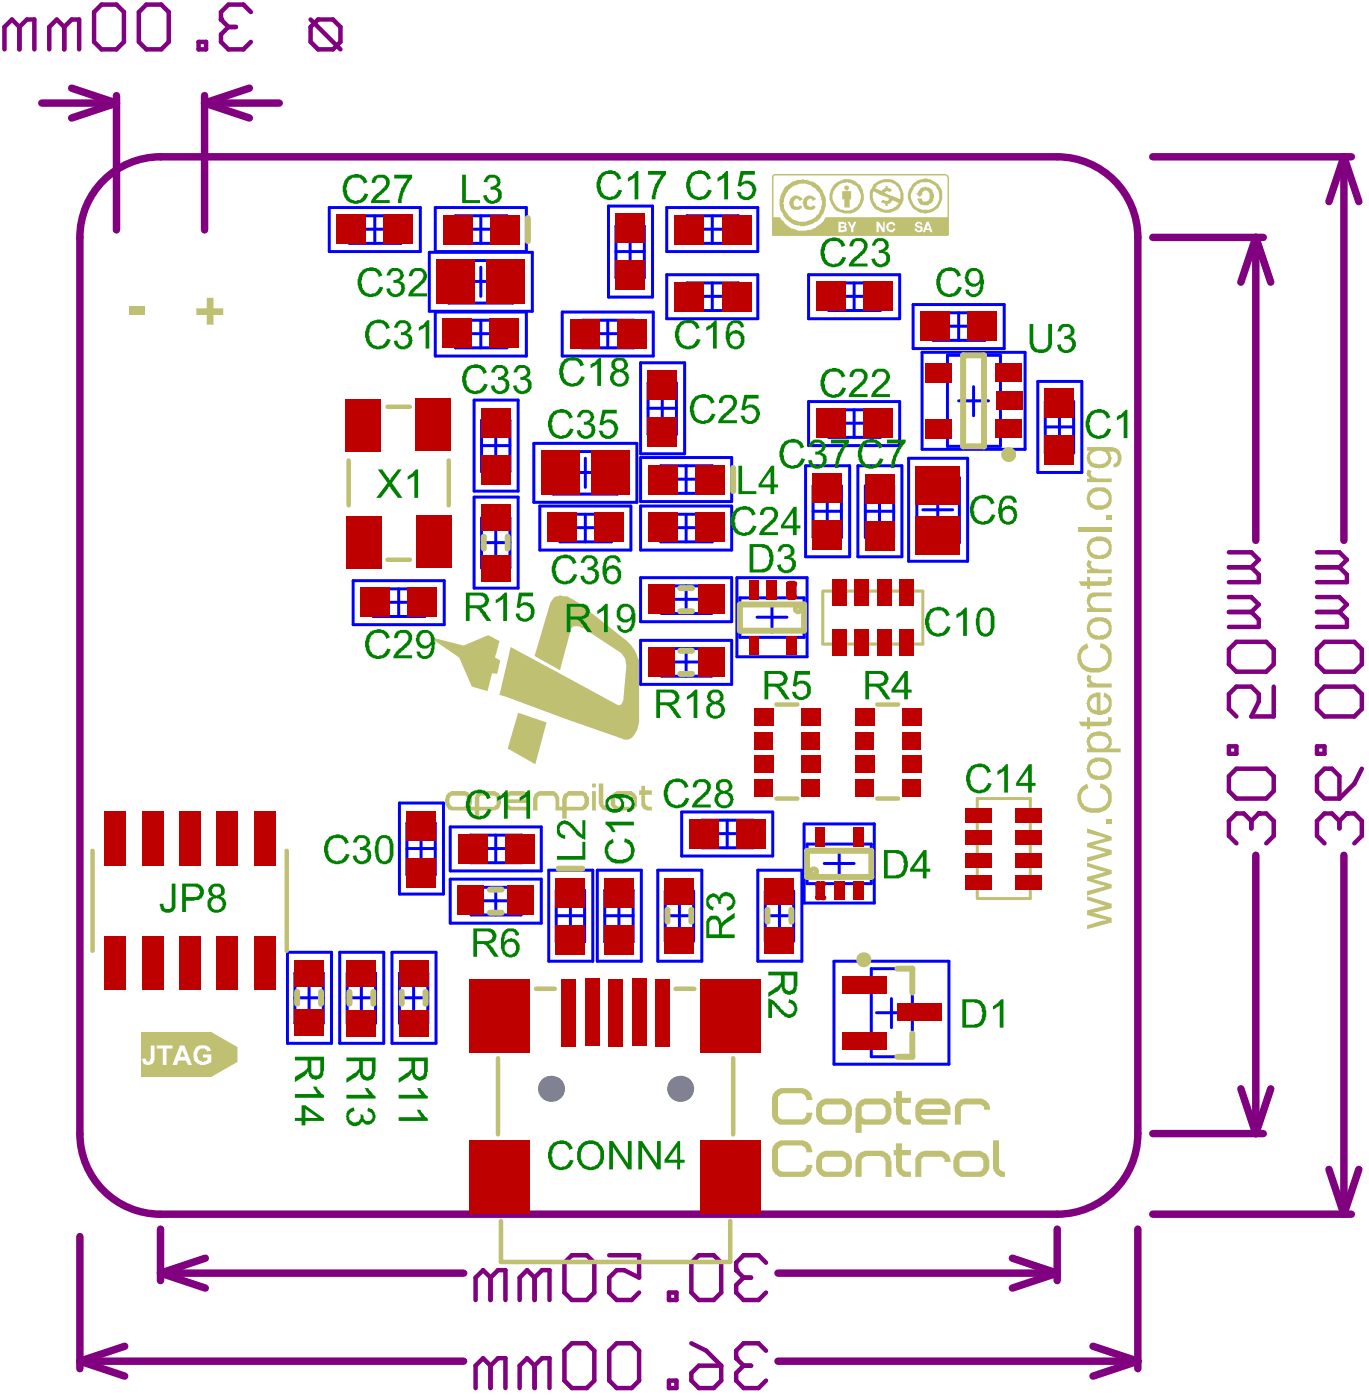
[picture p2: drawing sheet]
<svg xmlns="http://www.w3.org/2000/svg" width="77mm" height="79mm" viewBox="0 0 77 79" stroke-linecap="round" stroke-linejoin="round" font-family="sans-serif">
<g fill="none" stroke="#00f" stroke-width=".17">
<path d="M18.6 11.7h5.1v2.5h-5.1zM19.7 12.2h2.9v1.5h-2.9zM20.4 12.9h1.6M21.2 12.2v1.5M24.2 14.2h5.8v3.4h-5.8zM24.6 11.7h5.1v2.5h-5.1zM24.6 17.6h5.1v2.5h-5.1zM25.3 14.7h3.6v2.4h-3.6zM25.7 12.2h2.9v1.5h-2.9zM25.7 18.1h2.9v1.5h-2.9zM26.3 15.9h1.7M26.3 12.9h1.6"/>
<path d="M26.3 18.8h1.6M27.1 12.2v1.5M27.1 15.1v1.6M27.1 18.1v1.5M31.7 17.6h5.2v2.5h-5.2zM32.9 18.1h2.9v1.5h-2.9zM33.5 18.8h1.6M34.3 18.1v1.5M34.3 11.6h2.5v5.2h-2.5zM34.8 14.2h1.6M34.8 12.8h1.6v2.9h-1.6zM35.6 13.4v1.6"/>
<path d="M37.6 11.7h5.2v2.5h-5.2zM37.6 15.5h5.2v2.5h-5.2zM38.8 12.2h2.9v1.5h-2.9zM38.8 16h2.9v1.5h-2.9zM39.4 16.7h1.6M39.4 12.9h1.6M40.2 12.2v1.5M40.2 16v1.5M45.6 15.5h5.2v2.5h-5.2zM46.8 16h2.9v1.5h-2.9zM47.4 16.7h1.6M48.2 16v1.5"/>
<path d="M51.5 17.2h5.2v2.5h-5.2zM52 19.9h5.9v5.5h-5.9zM52.7 17.7h2.9v1.5h-2.9zM53.3 18.4h1.6M54.1 17.7v1.5M19.9 32.8h5.2v2.5h-5.2zM21.1 33.2h2.9v1.6h-2.9zM21.7 34h1.6M22.5 33.2v1.6M26.8 22.6h2.4v5.1h-2.4zM26.8 28.1h2.4v5.1h-2.4zM27.2 25.2h1.6"/>
<path d="M27.2 30.6h1.6M27.2 23.7h1.6v2.9h-1.6zM27.2 29.2h1.6v2.9h-1.6zM28 24.4v1.6M28 29.9v1.5M30.1 25h5.8v3.4h-5.8zM30.5 28.6h5.1v2.4h-5.1zM31.2 25.5h3.6v2.4h-3.6zM31.6 29h2.9v1.6h-2.9zM32.2 26.7h1.7M32.2 29.8h1.6M33 25.9v1.6"/>
<path d="M33 29v1.6M36.2 25.8h5.1v2.5h-5.1zM36.2 28.6h5.1v2.4h-5.1zM36.2 32.6h5.1v2.5h-5.1zM36.2 36.1h5.1v2.5h-5.1zM36.2 20.5h2.4v5.1h-2.4zM36.6 23h1.6M36.6 21.6h1.6v2.9h-1.6zM37.3 26.3h2.9v1.5h-2.9zM37.3 29h2.9v1.6h-2.9zM37.3 33.1h2.9v1.5h-2.9zM37.3 36.6h2.9v1.6h-2.9z"/>
<path d="M37.4 22.3v1.5M37.9 29.8h1.6M37.9 37.4h1.6M37.9 33.8h1.6M37.9 27h1.6M38.7 26.3v1.5M38.7 29v1.6M38.7 33.1v1.5M38.7 36.6v1.6M41.6 32.6h3.9v4.5h-3.9zM41.8 33.7h3.6v2.3h-3.6zM42.7 34.8h1.7"/>
<path d="M43.6 34v1.7M45.5 26.3h2.4v5.1h-2.4zM45.6 22.7h5.2v2.5h-5.2zM45.9 28.9h1.6M45.9 27.4h1.6v2.9h-1.6zM46.7 28.1v1.6M46.8 23.1h2.9v1.6h-2.9zM47.4 23.9h1.6M48.2 23.1v1.6M48.4 26.3h2.5v5.1h-2.5zM48.8 28.9h1.6M48.8 27.4h1.6v2.9h-1.6z"/>
<path d="M49.6 28.1v1.6M51.3 25.9h3.3v5.8h-3.3zM51.7 27h2.4v3.6h-2.4zM52.1 28.8h1.7M52.9 28v1.6M53.5 20.1h3v5.1h-3zM54.1 22.6h1.7M54.9 21.8v1.7M58.6 21.5h2.5v5.2h-2.5zM59 24.1h1.6M59 22.7h1.6v2.9h-1.6zM59.8 23.3v1.6"/>
<path d="M16.2 53.8h2.5v5.1h-2.5zM16.6 56.3h1.6M16.6 54.9h1.6v2.9h-1.6zM17.4 55.6v1.5M19.2 53.8h2.5v5.1h-2.5zM19.6 56.3h1.6M19.6 54.9h1.6v2.9h-1.6zM20.4 55.6v1.5M22.1 53.8h2.5v5.1h-2.5zM22.5 56.3h1.6M22.5 45.3h2.5v5.2h-2.5zM22.5 54.9h1.6v2.9h-1.6z"/>
<path d="M23 47.9h1.6M23 46.5h1.6v2.9h-1.6zM23.3 55.6v1.5M23.8 47.1v1.6M25.4 46.7h5.1v2.5h-5.1zM25.4 49.6h5.1v2.5h-5.1zM26.5 47.1h3v1.6h-3zM26.6 50.1h2.8v1.5h-2.8zM27.2 47.9h1.6M27.2 50.8h1.6M28 47.1v1.6M28 50.1v1.5"/>
<path d="M31 49.1h2.5v5.2h-2.5zM31.4 51.7h1.6M31.4 50.3h1.6v2.9h-1.6zM32.2 50.9v1.6M33.7 49.1h2.5v5.2h-2.5zM34.1 51.7h1.6M34.1 50.3h1.6v2.9h-1.6zM34.9 50.9v1.6M37.1 49.1h2.5v5.2h-2.5zM37.5 51.7h1.6M37.5 50.3h1.6v2.8h-1.6zM38.3 50.9v1.6"/>
<path d="M38.5 45.8h5.1v2.5h-5.1zM39.6 46.3h2.9v1.6h-2.9zM40.2 47.1h1.6M41 46.3v1.6M42.8 49.1h2.5v5.2h-2.5zM43.2 51.7h1.6M43.2 50.3h1.6v2.8h-1.6zM44 50.9v1.6M45.4 46.5h3.9v4.5h-3.9zM45.5 47.6h3.7v2.3h-3.7zM46.5 48.7h1.7M47.1 54.3h6.5v5.8h-6.5z"/>
<path d="M47.4 47.9v1.7M49.2 54.7h2.3v4.9h-2.3zM49.5 57.2h1.7M50.3 56.4v1.6"/>
</g>
<g fill="none" stroke="#800080" stroke-width=".42">
<path d="M2.4 5.8h4.2M4 5l2.6 .8M5.6 10.5a4.5 4.5 0 0 1 3.5-1.6h50.6a4.5 4.5 0 0 1 4.5 4.5v50.6a4.5 4.5 0 0 1-4.5 4.5h-50.6a4.5 4.5 0 0 1-4.6-4.5v-50.6a4.5 4.5 0 0 1 1.1-2.9zM6.6 5.4v7.6M6.6 5.8l-2.6 .9M11.5 5.8l2.6 .9M11.5 5.8h4.3M11.5 5.4v7.6M14.1 5l-2.6 .8M65.1 13.4h6.2M65.1 8.9h11.2M70.9 13.4v17.1"/>
<path d="M70.9 13.4l-.9 2.5M70.9 13.4l.8 2.5M75.8 8.9l-.8 2.5M75.8 8.9l.9 2.5M75.8 8.9v21.6M70.9 48.3v15.7M75.8 48.3v20.2M4.5 69.8v7.5M4.5 76.8l2.5 .9M4.5 76.8h21.7M7 76l-2.5 .8M9.1 69.4v2.9"/>
<path d="M9.1 71.9l2.5 .8M9.1 71.9h17.1M11.6 71l-2.5 .9M43.9 76.8h20.3M43.9 71.9h15.8M57.1 71l2.6 .9M59.7 69.4v2.9M59.7 71.9l-2.6 .8M61.7 76l2.5 .8M64.2 69.4v7.9M64.2 76.8l-2.5 .9M65.1 68.5h11.2"/>
<path d="M65.1 64h6.2M70 61.5l.9 2.5M71.7 61.5l-.8 2.5M75 66l.8 2.5M76.7 66l-.9 2.5"/>
</g>
<g fill="none" stroke="#800080" stroke-width=".25">
<path d="M1.1 1.5l.4-.4h.4v1.7M1.1 1.5v1.3M1.1 1.5l-.4-.4-.4 .4v1.3M3.6 1.5l.4-.4h.5v1.7M3.6 1.5v1.3M3.6 1.5l-.4-.4-.4 .4v1.3M5.3 .7l.4-.4h.9l.4 .4v1.7l-.4 .4h-.9l-.4-.4zM7.8 .7l.5-.4h.8l.4 .4v1.7l-.4 .4h-.8l-.5-.4zM11.2 2.4h.4v.4h-.4zM12.5 1.1h.1M12.5 1.1l.4 .4M12.9 1.5l-.4 .4v.5l.4 .4h.8l.5-.4"/>
<path d="M12.9 1.5h.4M14.2 .7l-.5-.4h-.8l-.4 .4v.4M17.5 1.5l.4-.4h.9l.4 .4v.9l-.4 .4h-.9l-.4-.4zM17.5 1.1l1.7 1.7M69.4 36.7l.4-.5h1.7l.4 .5v.8l-.4 .4h-1.7l-.4-.4zM69.4 34.5h1.2M69.4 33.7h1.2l.4 .4-.4 .4M69.4 32h1.2M69.4 31.2h1.2l.4 .4-.4 .4M70.6 32l.4 .4v.5h-1.6M70.6 34.5l.4 .5v.4h-1.6M71.9 38.8v1.6h-1.3l.4-.8v-.4l-.4-.4h-.8l-.4 .4v.8l.4 .4"/>
<path d="M74.3 39.2l.4-.4h1.7l.5 .4v.8l-.5 .4h-1.7l-.4-.4zM74.3 36.7l.4-.5h1.7l.5 .5v.8l-.5 .4h-1.7l-.4-.4zM74.3 34.5h1.3M74.3 33.7h1.3l.4 .4-.4 .4M74.3 32h1.3M74.3 31.2h1.3l.4 .4-.4 .4M75.6 34.5l.4 .5v.4h-1.7M75.6 32l.4 .4v.5h-1.7M69.4 43.8l.4-.4h1.7l.4 .4v.9l-.4 .4h-1.7l-.4-.4zM69.4 42.1h.4v.4h-.4zM70.6 46.3l-.4-.4h-.4l-.4 .4v.9l.4 .4M70.6 46.3v.5"/>
<path d="M71 45.9h.1M71 45.9h.5l.4 .4v.9l-.4 .4M71 45.9l-.4 .4M74.3 43.8l.4-.4h.5l.4 .4v1.3h-.9l-.4-.4zM74.3 42.1h.4v.4h-.4zM75.6 46.3l-.4-.4h-.5l-.4 .4v.9l.4 .4M75.6 46.3v.5M76 45.9h.1M76 45.9h.4l.5 .4v.9l-.5 .4M76 45.9l-.4 .4M76.9 43.4l-.5 .8-.8 .9M27.7 77.1l.4-.4h.4v1.6"/>
<path d="M27.7 72.1l.4-.4h.4v1.7M27.7 72.1v1.3M27.7 77.1v1.2M27.7 77.1l-.4-.4-.5 .4v1.2M27.7 72.1l-.4-.4-.5 .4v1.3M30.2 72.1l.4-.4h.4v1.7M30.2 77.1l.4-.4h.4v1.6M30.2 72.1v1.3M30.2 77.1v1.2M30.2 77.1l-.5-.4-.4 .4v1.2M30.2 72.1l-.5-.4-.4 .4v1.3M31.9 76.2l.4-.4h.8l.4 .4v1.7l-.4 .4h-.8l-.4-.4z"/>
<path d="M31.9 71.3l.4-.4h.8l.4 .4v1.7l-.4 .4h-.8l-.4-.4zM34.4 76.2l.4-.4h.8l.5 .4v1.7l-.5 .4h-.8l-.4-.4zM34.4 70.9h1.7v1.2l-.9-.4h-.4l-.4 .4v.9l.4 .4h.8l.5-.4M37.8 77.9h.4v.4h-.4zM37.8 73h.4v.4h-.4zM39 77.5l.4-.4h1.3v.8l-.4 .4h-.9l-.4-.4zM39 75.8l.9 .4 .8 .9M39 71.3l.4-.4h.9l.4 .4v1.7l-.4 .4h-.9l-.4-.4zM41.5 76.7h.1M41.5 71.7h.1M41.5 76.7l.5 .4M41.5 71.7l.5 .4"/>
<path d="M42 77.1l-.5 .4v.4l.5 .4h.8l.4-.4M42 72.1l-.5 .4v.5l.5 .4h.8l.4-.4M42 77.1h.4M42 72.1h.4M43.2 76.2l-.4-.4h-.8l-.5 .4v.5M43.2 71.3l-.4-.4h-.8l-.5 .4v.4"/>
</g>
<path d="M11.9 58.3l1.5 .8v.8l-1.5 .9z" fill="#c0c073"/>
<g fill="none" stroke="#c0c073" stroke-width=".34">
<path d="M29.8 12.3v1.3M27.3 30.3v.7M28.7 30.3v.7M38.4 36.7h.7M38.4 38h.7M38.4 33.2h.7M38.4 34.5h.7M41.4 26.4v1.3M41.8 34.1h3.6v1.5h-3.6zM54.4 20.1h1.1v5.1h-1.1zM16.8 56v.7M18.1 56v.7"/>
<path d="M19.7 56v.7M21.1 56v.7M22.7 56v.7M24 56v.7M27.6 50.2h.7M27.6 51.5h.7M31.5 49h1.4M37.7 51.3v.7M39 51.3v.7M43.3 51.3v.7M44.7 51.3v.7M45.5 48h3.7v1.5h-3.7z"/>
<path d="M50.6 54.7h.9v1.3M51.5 58.3v1.3h-.9"/>
</g>
<g fill="none" stroke="#c0c073" stroke-width=".25">
<path d="M19.7 26v2.5M21.9 31.6h1.2M21.9 23h1.2M25.3 26v2.5M43.8 39.8h1.2M49.5 39.8h1.2M5.2 48v5.7M16.2 48v5.7M28.1 59.7v4.3M30.3 55.8h1M38.1 55.8h1.1M41.4 59.7v4.3"/>
<path d="M43.8 45.1h1.2M49.5 45.1h1.2M28.3 68.9v2.3h12.9v-2.3"/>
</g>
<path d="M46.4 33.4v3h5.7v-3h-5.6M55.2 50.7v-5.6h2.9v5.6h-2.9" fill="none" stroke="#c0c073" stroke-width=".17"/>
<g fill="#c0c073">
<path d="M7.3 17.3h.9v.5h-.9z"/>
<path d="M11.1 17.4h.6v-.6h.4v.6h.5v.4h-.5v.5h-.4v-.5h-.6z"/>
</g>
<path d="M8 58.3h4v2.5h-4z" fill-rule="evenodd" fill="#c0c073"/>
<g fill="#fff">
<path d="M8.5 59h.2v.7a.36 .36 0 0 1-.3 .4 .36 .36 0 0 1-.4-.3l.2-.1 .1 .2h.2z"/>
<path d="M8.8 59h.9v.2h-.3v.9h-.2v-.9h-.4z"/>
<path d="M11 59.2a.54 .54 0 0 1 .9 .1l-.2 .1a.3 .3 0 0 0-.5-.1 .3 .3 0 0 0 0 .4 .3 .3 0 0 0 .2 .2 .3 .3 0 0 0 .3-.1v-.1h-.2v-.2h.4v.4a.6 .6 0 0 1-.8 .1 .6 .6 0 0 1-.1-.8z"/>
<path d="M10.2 59h.2l.4 1.1h-.2l-.1-.2h-.4l-.1 .2h-.3zM10.3 59.3l-.1 .3h.2z"/>
</g>
<g fill="#c0c073">
<path d="M61.3 50.6l1.4 .4v.3l-1 .2 1 .3v.3l-1.4 .3v-.2l1.1-.3-1.1-.3v-.2l1.1-.3-1.1-.3z"/>
<path d="M61.3 48.7l1.4 .4v.2l-1 .3 1 .3v.2l-1.4 .4v-.2l1.1-.3-1.1-.3v-.2l1.1-.3-1.1-.3z"/>
<path d="M61.3 46.8l1.4 .4v.2l-1 .3 1 .3v.2l-1.4 .5v-.3l1.1-.3-1.1-.3v-.2l1.1-.3-1.1-.3z"/>
<path d="M62.4 46.3h.3v.2h-.3z"/>
<path d="M61 44.5l.3-.3 .1 .3a.59 .59 0 0 0-.4 .7 .59 .59 0 0 0 .8 .4 .6 .6 0 0 0 .7-.4 .6 .6 0 0 0-.4-.7v-.3a.82 .82 0 0 1 .6 .8 .82 .82 0 0 1-.5 .8 .93 .93 0 0 1-1.1-.1 .93 .93 0 0 1-.2-1z"/>
<path d="M60.9 40.7h.4v-.2h.2v.2h1v-.2h.2a.36 .36 0 0 1 0 .4 .36 .36 0 0 1-.4 .1h-.8v.2h-.2v-.2h-.3z"/>
<path d="M61.4 38.1l.2 .1a.33 .33 0 0 0 .1 .3 .33 .33 0 0 0 .3 .1h.7v.2h-1.4v-.2h.3l-.3-.1v-.2z"/>
<path d="M61 36.6l.3-.3 .1 .3a.61 .61 0 0 0-.3 .7 .61 .61 0 0 0 .8 .4 .58 .58 0 0 0 .6-.5 .58 .58 0 0 0-.4-.6v-.3a.82 .82 0 0 1 .6 .7 .82 .82 0 0 1-.5 .9 .93 .93 0 0 1-1.1-.1 .93 .93 0 0 1-.2-1.1z"/>
<path d="M61.4 33.6l.2-.2h1.1v.3h-.8a.35 .35 0 0 0-.4 .3 .35 .35 0 0 0 .5 .3h.7v.2h-1.4v-.2h.3a.52 .52 0 0 1-.2-.7z"/>
<path d="M60.9 32.8h.4v-.2h.2v.2h.9a.15 .15 0 0 0 .2-.1 .15 .15 0 0 0-.1-.1h.2a.35 .35 0 0 1 0 .3 .35 .35 0 0 1-.3 .2h-.9v.1h-.2v-.1h-.3z"/>
<path d="M61.4 31.6l.2 .1a.35 .35 0 0 0 .1 .3 .35 .35 0 0 0 .3 .1h.7v.3h-1.4v-.3h.3l-.3-.3z"/>
<path d="M60.8 29.8h1.9v.2h-1.9z"/>
<path d="M62.4 29.1h.3v.3h-.3z"/>
<path d="M61.4 26.5l.2 .1a.33 .33 0 0 0 .1 .3 .33 .33 0 0 0 .3 .1h.7v.2h-1.4v-.2h.3l-.3-.1v-.2z"/>
<path d="M43.7 61.6l.3-.2h1.2a.65 .65 0 0 1 .6 .7h-.3l-.1-.3-.1-.1h-1.1l-.3 .2v1.1l.2 .2h1.2l.2-.2v-.2h.3a.65 .65 0 0 1-.6 .7h-1.1a.67 .67 0 0 1-.5-.6v-1z"/>
<path d="M50.6 61.6h.3v.4h.5v.3h-.5v.7l.2 .2h.3v.3h-.4l-.4-.4v-.8h-.2v-.3h.2z"/>
<path d="M54 62.2l.4-.2h1l.2 .1a.5 .5 0 0 1 .3 .5h-.4v-.1l-.1-.2h-1l-.2 .2v1h-.3v-1.1z"/>
<path d="M43.7 64.5l.3-.1h1.2a.65 .65 0 0 1 .6 .6h-.3l-.1-.3h-.1h-1.1l-.3 .2v1.1l.2 .1h1.2l.2-.2v-.1h.3a.65 .65 0 0 1-.6 .6h-1.1a.67 .67 0 0 1-.5-.6v-.9z"/>
<path d="M48.4 65.2l.4-.2h1a.59 .59 0 0 1 .5 .6v.8h-.3v-.9l-.1-.2-.2-.1-1 .1-.1 .2v.9h-.3v-.9z"/>
<path d="M50.6 64.5h.3v.4h.5v.3h-.5v.8l.2 .1h.3v.3h-.2a.58 .58 0 0 1-.6-.6v-.6h-.2v-.3h.2z"/>
<path d="M51.8 65.2l.4-.2h1a.59 .59 0 0 1 .4 .6h-.3v-.2l-.2-.1h-1l-.1 .1v1h-.3v-1z"/>
<path d="M56 64.4h.4v1.6l.3 .1v.3a.59 .59 0 0 1-.7-.6z"/>
<path d="M61.4 43a.77 .77 0 0 1 1.3 .3 .7 .7 0 0 1-.6 .7 .7 .7 0 0 1-.8-.6zM61.6 43.1a.48 .48 0 0 0 .1 .6 .48 .48 0 0 0 .6 0 .4 .4 0 0 0 .2-.5 .4 .4 0 0 0-.4-.2z"/>
<path d="M61.4 41.5a.77 .77 0 0 1 1.3 .3v.2l-.1 .3h.6v.2h-1.9v-.2h.2a.57 .57 0 0 1-.1-.8zM61.6 41.7a.4 .4 0 0 0 0 .5 .4 .4 0 0 0 .5 .1 .38 .38 0 0 0 .5-.4 .38 .38 0 0 0-.5-.4l-.4 .1z"/>
<path d="M61.4 39.3a.74 .74 0 0 1 .7-.2v1a.39 .39 0 0 0 .5-.3 .39 .39 0 0 0-.3-.5v-.2a.65 .65 0 0 1 .4 .8 .65 .65 0 0 1-.8 .4 .6 .6 0 0 1-.5-.9zM61.6 39.5a.4 .4 0 0 0 .3 .6v-.8z"/>
<path d="M61.4 35.1a.77 .77 0 0 1 1.3 .2 .7 .7 0 0 1-.6 .8 .7 .7 0 0 1-.8-.5v-.2zM61.6 35.2a.48 .48 0 0 0 .1 .6 .48 .48 0 0 0 .6 0 .4 .4 0 0 0 .2-.5 .4 .4 0 0 0-.5-.2z"/>
<path d="M61.4 30.5a.72 .72 0 0 1 1.1-.1 .72 .72 0 0 1 .1 1l-.3 .2a.69 .69 0 0 1-.8-.2 .69 .69 0 0 1-.1-.9zM61.6 30.7a.46 .46 0 0 0 0 .5 .46 .46 0 0 0 .5 .1 .43 .43 0 0 0 .4-.5 .43 .43 0 0 0-.6-.3z"/>
<path d="M61.4 27.8a.7 .7 0 0 1 1.1-.2 .7 .7 0 0 1 0 1l-.2 .1a.67 .67 0 0 1-.8-.1 .67 .67 0 0 1-.1-.8zM61.6 27.9a.48 .48 0 0 0 .1 .6 .48 .48 0 0 0 .6 0 .4 .4 0 0 0 .2-.5 .4 .4 0 0 0-.4-.3z"/>
<path d="M61.3 25.2h1.2a.62 .62 0 0 1 .8 .4 .62 .62 0 0 1-.3 .8h-.2l.1-.2a.38 .38 0 0 0 .2-.6 .38 .38 0 0 0-.6-.1 .56 .56 0 0 1 .1 .7 .56 .56 0 0 1-.7 .2 .56 .56 0 0 1-.5-.3 .56 .56 0 0 1 .1-.7h-.2zM61.5 25.7a.54 .54 0 0 0 .4 .5 .54 .54 0 0 0 .6-.2 .51 .51 0 0 0-.3-.6 .51 .51 0 0 0-.6 .3z"/>
<path d="M24.2 35.9l1.7 1.2 .7 1.7 .9 .2 .3-1h.3l.1-.7-.3-.2 .3-.9-.6-.3-1.4 .5zM29.2 40.2l-.5 2.1 1.5 .8 .6-2.3zM34.8 44.9h.8l.1 .2v.2l-.1 .2h-.7l-.2-.1zM32 45l.1-.1h.8l.1 .4-.2 .2h-.8zM28.7 45l.1-.1h.8l.1 .2h-1zM27.1 45v-.1h.8l.1 .1v.4l-.1 .1h-.8zM25.4 45l.1-.1h.7l.2 .1v.3l-.2 .2h-.7l-.1-.2zM34.6 44.8l-.1 .2v.5a.37 .37 0 0 0 .4 .2h.7l.3-.1v-.1v-.6l-.3-.2h-.8zM28.5 44.8l-.1 .6a.36 .36 0 0 0 .4 .3h1v-.2h-.9l-.2-.2h1.2v-.3l-.3-.3h-.8zM25.3 44.7l-.2 .4 .1 .4a.3 .3 0 0 0 .4 .2h1.2v.5h.3v-.5h1l.2-.3v-.4l-.2-.2-.2-.1h-.8l-.3 .2v.6h-.3l.1-.5-.1-.3h-.2h-.9zM33.4 44.7v1h.2v-1zM30.2 44.8l-.1 .2v.7h.2l.1-.8h.8l.1 .2v.6h.4v.5h.3v-.5h.9l.2-.1 .1-.2v-.4l-.1-.2-.2-.1h-.8l-.2 .1-.2 .3v.4h-.1v-.5l-.3-.3h-.9zM36.2 44.4v.2h-.1v.3h.1v.6l.3 .2h.3v-.2h-.2l-.2-.2v-.4h.4v-.3h-.4v-.2zM33.8 44.2v1.2a.41 .41 0 0 0 .5 .3v-.2l-.3-.1v-1.2zM33.4 44.2v.2h.2v-.2zM31.2 33.8l-.1 .2-.9 3 1.4 .8 .6-2.3a.54 .54 0 0 1 .7 0l2.2 1.4 .2 .3 .1 .4-.2 1.9-.1 .3h-.2l-6.1-3.3-.6 2.7 6.9 2.5a.6 .6 0 0 0 .8-.5l.2-.4v-3.3a1.21 1.21 0 0 0-.4-1l-.3-.3-2.9-2.2a1.37 1.37 0 0 0-1.2-.3z"/>
<path d="M46.2 62.2l.4-.2h.9a.58 .58 0 0 1 .6 .6v.4a.58 .58 0 0 1-.7 .5h-.8a.67 .67 0 0 1-.5-.6v-.4zM46.4 62.4v.6l.2 .2h.9l.2-.2v-.4l-.1-.3h-1z"/>
<path d="M48.5 62.2l.3-.2h.9a.63 .63 0 0 1 .6 .6v.4a.51 .51 0 0 1-.6 .5l-1.1-.1v.5h-.3v-1.4zM48.7 62.4l-.1 .6 .2 .2h.9l.2-.1 .1-.5-.2-.3h-1z"/>
<path d="M51.8 62.2l.4-.2h1l.1 .1a.48 .48 0 0 1 .3 .5v.3h-1.6l.1 .2 .1 .1h1.3v.3h-1.3a.58 .58 0 0 1-.5-.6v-.5zM52 62.4v.2h1.3v-.1l-.2-.2h-1z"/>
<path d="M46.2 65.1l.4-.1h.9a.58 .58 0 0 1 .6 .6v.3a.58 .58 0 0 1-.7 .5h-.8a.67 .67 0 0 1-.5-.6v-.3zM46.4 65.4v.6l.2 .1h.9l.2-.2v-.4l-.1-.2h-1z"/>
<path d="M54 65.1l.3-.1h1a.58 .58 0 0 1 .5 .6v.4l-.2 .3-.2 .1h-1a.67 .67 0 0 1-.6-.6v-.3zM54.2 65.4l-.1 .6 .3 .1h.9l.2-.2v-.4l-.2-.2h-1z"/>
<path d="M43.6 9.9v3.4h10v-3.3l-.2-.2zM43.7 9.9h9.7l.1 .1v2.3h-6.9a1.47 1.47 0 0 1-2.6 0h-.3zM47.3 12.5l.4 .1a.13 .13 0 0 1 .1 .1 .13 .13 0 0 1-.1 .1 .16 .16 0 0 1 .1 .2 .16 .16 0 0 1-.2 .1h-.3zM47.4 12.6v.2l.3-.1v-.1zM47.4 12.9v.1h.3v-.1zM47.8 12.5h.1l.2 .3 .1-.3h.1l-.1 .6h-.2v-.2zM51.7 12.6l.3-.1 .1 .2-.3-.1h-.1l.1 .1a.21 .21 0 0 1 .2 .3 .21 .21 0 0 1-.3 0l-.1-.1h.1l.1 .1a.1 .1 0 0 0 .1-.1 .1 .1 0 0 0-.1 0l-.2-.2zM52.3 12.5h.1l.2 .6h-.1v-.1h-.3v.1h-.1zM52.4 12.7l-.1 .2h.2zM49.5 12.5h.1l.2 .4v-.4h.1v.6h-.1l-.2-.4v.4h-.1zM50.1 12.6l.3-.1 .1 .1v.1h-.1a.15 .15 0 0 0-.2 .1 .15 .15 0 0 0 0 .2 .15 .15 0 0 0 .2-.1h.1a.27 .27 0 0 1-.4 .1 .27 .27 0 0 1 0-.4zM49.1 11.1a.96 .96 0 0 1 1.9 0 .96 .96 0 0 1-1.9 0zM49.5 10.5l-.1 .1 .4 .2 .2-.2v-.1h.1v.1l.3 .1-.2 .1h-.2l-.1 .1 .9 .4a.8 .8 0 0 0-.4-.9 .8 .8 0 0 0-.9 .1zM49.3 10.8a.8 .8 0 0 0 .4 .9 .8 .8 0 0 0 1-.2l-.3-.2-.1 .2h-.2v.1h-.1v-.1l-.3-.1 .2-.1a.17 .17 0 0 0 .2 .1 .17 .17 0 0 0 .1-.2zM44 11.4a1.31 1.31 0 0 1 2.6 0 1.31 1.31 0 0 1-2.6 0zM44.2 11.5a1.1 1.1 0 0 0 2.2 0 1.1 1.1 0 0 0-2.2 0zM44.7 11.1l.1-.1 .3 .1 .2 .2h-.2a.21 .21 0 0 0-.3 .1 .21 .21 0 0 0 .2 .3l.1-.1 .2 .1a.42 .42 0 0 1-.6 .1 .42 .42 0 0 1 0-.7zM45.4 11.1l.4-.1 .3 .3h-.3a.2 .2 0 0 0-.2 0 .2 .2 0 0 0 0 .3 .2 .2 0 0 0 .3 0l.2 .1a.42 .42 0 0 1-.7 .1 .42 .42 0 0 1 0-.7zM51.2 11a1 1 0 0 0 2 0 1 1 0 0 0-2 0zM51.4 11.1a.8 .8 0 0 1 1.6 0 .8 .8 0 0 1-1.6 0zM52 10.6a.51 .51 0 0 1 .6 .2 .51 .51 0 0 1-.1 .7 .51 .51 0 0 1-.7-.1v-.2h.2a.23 .23 0 0 0 .3 .2 .23 .23 0 0 0 .2-.4 .22 .22 0 0 0-.2-.2 .22 .22 0 0 0-.3 .1l-.1 .2-.2-.2h.1zM47.5 10.8v.5h.2v.4h.2l.1-.9zM47.7 10.6a.13 .13 0 0 1 .2 0 .13 .13 0 0 1-.2 0zM46.8 11.1a1 1 0 0 0 2 0 1 1 0 0 0-2 0zM47 11.1a.81 .81 0 0 1 1.6 0 .81 .81 0 0 1-1.6 0z"/>
</g>
<g fill="none" stroke="#c0c073" stroke-width=".25">
<circle cx="45" cy="34.4" r=".17"/>
<circle cx="45.9" cy="49.2" r=".17"/>
</g>
<g fill="none" stroke="#c0c073" stroke-width=".42">
<circle cx="56.9" cy="25.7" r=".21"/>
<circle cx="48.7" cy="54.2" r=".21"/>
</g>
<g fill="#808080">
<circle cx="38.4" cy="61.5" r=".74"/>
<circle cx="31.1" cy="61.5" r=".74"/>
</g>
<g fill="#bf0000">
<path d="M56.2 23.7h1.4v1h-1.4z" fill-rule="evenodd"/>
<path d="M56.2 20.5h1.5v1.1h-1.5z" fill-rule="evenodd"/>
<path d="M52.2 23.7h1.5v1.1h-1.5z" fill-rule="evenodd"/>
<path d="M52.2 20.5h1.5v1.1h-1.5z" fill-rule="evenodd"/>
<path d="M50.8 32.7h.8v1.5h-.8z" fill-rule="evenodd"/>
<path d="M49.5 32.7h.8v1.5h-.8z" fill-rule="evenodd"/>
<path d="M47.1 49.7h.6v1.1h-.6z" fill-rule="evenodd"/>
<path d="M46 49.9l.1-.2h.3l.2 .2v.8l-.2 .1h-.3l-.1-.1z" fill-rule="evenodd"/>
</g>
<path d="M46.1 49.9h.1M46.1 50.7h.1M46.4 49.9h.1M46.4 50.7h.1" fill="none" stroke="#bf0000" stroke-width=".29"/>
<g fill="#bf0000">
<path d="M46 46.7h.6v1.1h-.6z" fill-rule="evenodd"/>
<path d="M47 32.7h.8v1.5h-.8z" fill-rule="evenodd"/>
<path d="M45.8 29.4h1.7v1.6h-1.7z" fill-rule="evenodd"/>
<path d="M45.8 26.7h1.7v1.7h-1.7z" fill-rule="evenodd"/>
<path d="M46.1 23h1.6v1.7h-1.6z" fill-rule="evenodd"/>
<path d="M46.1 15.9h1.6v1.6h-1.6z" fill-rule="evenodd"/>
<path d="M43.1 49.5h1.7v1.6h-1.7z" fill-rule="evenodd"/>
<path d="M42.6 44h1v.9h-1z" fill-rule="evenodd"/>
<path d="M42.6 40h1.1v.9h-1.1z" fill-rule="evenodd"/>
<path d="M42.6 41.3h1v1h-1z" fill-rule="evenodd"/>
<path d="M44.4 32.9l.1-.1h.3l.2 .1v.8l-.2 .2h-.3l-.1-.2z" fill-rule="evenodd"/>
</g>
<path d="M44.5 33.7h.1M44.5 32.9h.1M44.8 33.7h.1M44.8 32.9h.1" fill="none" stroke="#bf0000" stroke-width=".29"/>
<g fill="#bf0000">
<path d="M43.3 32.8h.6v1.1h-.6z" fill-rule="evenodd"/>
<path d="M42.3 32.8h.5v1.1h-.5z" fill-rule="evenodd"/>
<path d="M38.9 46.3h1.7v1.6h-1.7z" fill-rule="evenodd"/>
<path d="M39.4 36.5h1.5v1.7h-1.5z" fill-rule="evenodd"/>
<path d="M39.4 33h1.5v1.6h-1.5z" fill-rule="evenodd"/>
<path d="M39.3 26.2h1.6v1.7h-1.6z" fill-rule="evenodd"/>
<path d="M36.6 36.5h1.4v1.7h-1.4z" fill-rule="evenodd"/>
<path d="M36.6 33h1.4v1.6h-1.4z" fill-rule="evenodd"/>
<path d="M36.6 26.2h1.7v1.7h-1.7z" fill-rule="evenodd"/>
<path d="M36.5 23.6h1.7v1.6h-1.7z" fill-rule="evenodd"/>
<path d="M28.7 50h1.4v1.6h-1.4z" fill-rule="evenodd"/>
<path d="M25.8 50h1.5v1.6h-1.5z" fill-rule="evenodd"/>
<path d="M25.9 47.1h1.6v1.6h-1.6z" fill-rule="evenodd"/>
<path d="M22.5 57h1.7v1.5h-1.7z" fill-rule="evenodd"/>
<path d="M22.5 54.2h1.7v1.5h-1.7z" fill-rule="evenodd"/>
<path d="M23 33.2h1.6v1.6h-1.6z" fill-rule="evenodd"/>
<path d="M19.6 57h1.6v1.5h-1.6z" fill-rule="evenodd"/>
<path d="M19.6 54.2h1.6v1.5h-1.6z" fill-rule="evenodd"/>
<path d="M12.2 52.9h1.2v3h-1.2z" fill-rule="evenodd"/>
<path d="M10.1 52.9h1.2v3h-1.2z" fill-rule="evenodd"/>
<path d="M5.9 52.9h1.2v3h-1.2z" fill-rule="evenodd"/>
<path d="M56.2 22.1h1.5v1h-1.5z" fill-rule="evenodd"/>
<path d="M49.5 35.5h.8v1.5h-.8z" fill-rule="evenodd"/>
<path d="M50.8 35.5h.8v1.5h-.8z" fill-rule="evenodd"/>
<path d="M47 35.6h.8v1.4h-.8z" fill-rule="evenodd"/>
<path d="M43.1 52.4h1.7v1.4h-1.7z" fill-rule="evenodd"/>
<path d="M42.6 42.6h1.1v1h-1.1z" fill-rule="evenodd"/>
<path d="M42.3 35.9h.5v1h-.5z" fill-rule="evenodd"/>
<path d="M44.4 35.9h.6v1h-.6z" fill-rule="evenodd"/>
<path d="M39.2 28.9h1.7v1.7h-1.7z" fill-rule="evenodd"/>
<path d="M35.6 55.2h.9v3.9h-.9z" fill-rule="evenodd"/>
<path d="M37 55.3h.8v3.8h-.8z" fill-rule="evenodd"/>
<path d="M36.6 28.9h1.6v1.7h-1.6z" fill-rule="evenodd"/>
<path d="M36.5 20.9h1.7v1.6h-1.7z" fill-rule="evenodd"/>
<path d="M33 55.2h.8v3.9h-.8z" fill-rule="evenodd"/>
<path d="M32.2 18h1.6v1.7h-1.6z" fill-rule="evenodd"/>
<path d="M22.9 45.8h1.7v1.6h-1.7z" fill-rule="evenodd"/>
<path d="M22.9 48.4h1.7v1.7h-1.7z" fill-rule="evenodd"/>
<path d="M19.5 29.1h2v3h-2z" fill-rule="evenodd"/>
<path d="M19.5 22.5h2v3h-2z" fill-rule="evenodd"/>
<path d="M19 12.1h1.6v1.6h-1.6z" fill-rule="evenodd"/>
<path d="M12.2 45.8h1.2v3.1h-1.2z" fill-rule="evenodd"/>
<path d="M10.1 45.8h1.2v3.1h-1.2z" fill-rule="evenodd"/>
<path d="M5.9 45.8h1.2v3.1h-1.2z" fill-rule="evenodd"/>
<path d="M57.3 48.1h1.5v.8h-1.5z" fill-rule="evenodd"/>
<path d="M57.3 46.9h1.5v.8h-1.5z" fill-rule="evenodd"/>
<path d="M47.5 58.3h2.5v1h-2.5z" fill-rule="evenodd"/>
<path d="M50.6 56.7h2.5v.9h-2.5z" fill-rule="evenodd"/>
<path d="M48.2 49.7h.5v1.1h-.5z" fill-rule="evenodd"/>
<path d="M54.5 46.9h1.5v.8h-1.5z" fill-rule="evenodd"/>
<path d="M54.5 48.1h1.5v.8h-1.5z" fill-rule="evenodd"/>
<path d="M48.2 46.7h.5v1.1h-.5z" fill-rule="evenodd"/>
<path d="M48.2 44h1.1v.9h-1.1z" fill-rule="evenodd"/>
<path d="M50.9 44h1.1v.9h-1.1z" fill-rule="evenodd"/>
<path d="M45.2 44h1.1v.9h-1.1z" fill-rule="evenodd"/>
<path d="M48.2 40h1.1v.9h-1.1z" fill-rule="evenodd"/>
<path d="M48.2 41.3h1.1v1h-1.1z" fill-rule="evenodd"/>
<path d="M50.9 41.3h1.1v1h-1.1z" fill-rule="evenodd"/>
<path d="M50.9 40h1.1v.9h-1.1z" fill-rule="evenodd"/>
<path d="M45.2 41.3h1.1v1h-1.1z" fill-rule="evenodd"/>
<path d="M45.2 40h1.1v.9h-1.1z" fill-rule="evenodd"/>
<path d="M48.2 32.7h.8v1.5h-.8z" fill-rule="evenodd"/>
<path d="M48.8 29.4h1.7v1.6h-1.7z" fill-rule="evenodd"/>
<path d="M51.7 26.3h2.4v2.2h-2.4z" fill-rule="evenodd"/>
<path d="M48.8 26.8h1.7v1.6h-1.7z" fill-rule="evenodd"/>
<path d="M48.7 23h1.7v1.7h-1.7z" fill-rule="evenodd"/>
<path d="M48.7 15.9h1.7v1.6h-1.7z" fill-rule="evenodd"/>
<path d="M34.1 49.6h1.7v1.6h-1.7z" fill-rule="evenodd"/>
<path d="M31.3 49.6h1.7v1.6h-1.7z" fill-rule="evenodd"/>
<path d="M37.5 49.5h1.7v1.6h-1.7z" fill-rule="evenodd"/>
<path d="M41.6 46.3h1.6v1.6h-1.6z" fill-rule="evenodd"/>
<path d="M40.7 15.9h1.7v1.7h-1.7z" fill-rule="evenodd"/>
<path d="M38.1 15.9h1.6v1.7h-1.6z" fill-rule="evenodd"/>
<path d="M20.4 33.2h1.6v1.6h-1.6z" fill-rule="evenodd"/>
<path d="M27.1 23h1.7v1.7h-1.7z" fill-rule="evenodd"/>
<path d="M8 52.9h1.2v3h-1.2z" fill-rule="evenodd"/>
<path d="M14.3 52.9h1.2v3h-1.2z" fill-rule="evenodd"/>
<path d="M57.3 49.4h1.5v.8h-1.5z" fill-rule="evenodd"/>
<path d="M57.3 45.6h1.5v.8h-1.5z" fill-rule="evenodd"/>
<path d="M58.9 22h1.7v1.6h-1.7z" fill-rule="evenodd"/>
<path d="M58.9 24.6h1.7v1.6h-1.7z" fill-rule="evenodd"/>
<path d="M47.5 55.1h2.5v1h-2.5z" fill-rule="evenodd"/>
<path d="M54.5 45.6h1.5v.8h-1.5z" fill-rule="evenodd"/>
<path d="M54.5 49.4h1.5v.8h-1.5z" fill-rule="evenodd"/>
<path d="M48.2 42.6h1.1v1h-1.1z" fill-rule="evenodd"/>
<path d="M50.9 42.6h1.1v1h-1.1z" fill-rule="evenodd"/>
<path d="M45.2 42.6h1.1v1h-1.1z" fill-rule="evenodd"/>
<path d="M51.7 29.2h2.4v2.1h-2.4z" fill-rule="evenodd"/>
<path d="M48.2 35.5h.8v1.5h-.8z" fill-rule="evenodd"/>
<path d="M54.6 17.6h1.6v1.6h-1.6z" fill-rule="evenodd"/>
<path d="M52 17.6h1.6v1.6h-1.6z" fill-rule="evenodd"/>
<path d="M34.3 55.3h.8v3.8h-.8z" fill-rule="evenodd"/>
<path d="M31.6 55.3h.9v3.8h-.9z" fill-rule="evenodd"/>
<path d="M39.5 55.3h3.4v4.1h-3.4z" fill-rule="evenodd"/>
<path d="M34.1 52.2h1.7v1.7h-1.7z" fill-rule="evenodd"/>
<path d="M31.3 52.2h1.7v1.7h-1.7z" fill-rule="evenodd"/>
<path d="M37.5 52.4h1.7v1.4h-1.7z" fill-rule="evenodd"/>
<path d="M33.5 28.9h1.7v1.7h-1.7z" fill-rule="evenodd"/>
<path d="M30.9 28.9h1.6v1.7h-1.6z" fill-rule="evenodd"/>
<path d="M34.7 14.7h1.7v1.6h-1.7z" fill-rule="evenodd"/>
<path d="M34.8 18h1.7v1.7h-1.7z" fill-rule="evenodd"/>
<path d="M40.7 12.1h1.7v1.7h-1.7z" fill-rule="evenodd"/>
<path d="M38.1 12.1h1.6v1.7h-1.6z" fill-rule="evenodd"/>
<path d="M34.7 12.1h1.7v1.6h-1.7z" fill-rule="evenodd"/>
<path d="M26.5 55.3h3.4v4.1h-3.4z" fill-rule="evenodd"/>
<path d="M27.1 31.3h1.7v1.5h-1.7z" fill-rule="evenodd"/>
<path d="M27.1 28.5h1.7v1.5h-1.7z" fill-rule="evenodd"/>
<path d="M23.5 29.1h2v3h-2z" fill-rule="evenodd"/>
<path d="M25 18h1.6v1.6h-1.6z" fill-rule="evenodd"/>
<path d="M27.6 18h1.7v1.6h-1.7z" fill-rule="evenodd"/>
<path d="M27.5 14.6h2.1v2.5h-2.1z" fill-rule="evenodd"/>
<path d="M24.6 14.6h2.2v2.5h-2.2z" fill-rule="evenodd"/>
<path d="M23.5 22.5h1.9v2.9h-1.9z" fill-rule="evenodd"/>
<path d="M21.7 12.1h1.6v1.6h-1.6z" fill-rule="evenodd"/>
<path d="M25 12.1h1.7v1.7h-1.7z" fill-rule="evenodd"/>
<path d="M27.7 12.1h1.6v1.7h-1.6z" fill-rule="evenodd"/>
<path d="M14.3 45.8h1.2v3.1h-1.2z" fill-rule="evenodd"/>
<path d="M8 45.8h1.2v3.1h-1.2z" fill-rule="evenodd"/>
<path d="M39.5 64.4h3.4v4.1h-3.4z" fill-rule="evenodd"/>
<path d="M33.4 25.4h2.1v2.5h-2.1z" fill-rule="evenodd"/>
<path d="M30.5 25.4h2.2v2.5h-2.2z" fill-rule="evenodd"/>
<path d="M26.5 64.4h3.4v4.1h-3.4z" fill-rule="evenodd"/>
<path d="M27.1 25.7h1.7v1.6h-1.7z" fill-rule="evenodd"/>
<path d="M16.6 57h1.7v1.5h-1.7z" fill-rule="evenodd"/>
<path d="M16.6 54.2h1.7v1.5h-1.7z" fill-rule="evenodd"/>
<path d="M28.5 47.1h1.7v1.6h-1.7z" fill-rule="evenodd"/>
</g>
<g fill="#008000">
<path d="M43.4 56.4l.3 .1 .3 .3a.65 .65 0 0 0 .7 .4 .34 .34 0 0 0 .1-.4 .34 .34 0 0 0-.3-.2v-.2a.5 .5 0 0 1 .5 .6 .5 .5 0 0 1-.7 .4l-.7-.7v.8h-.2z"/>
<path d="M44 30.8a.45 .45 0 0 1 .7 0 .45 .45 0 0 1-.1 .7 .46 .46 0 0 1 .3 .5 .46 .46 0 0 1-.5 .4 .5 .5 0 0 1-.5-.5l.2-.1a.32 .32 0 0 0 .4 .4 .32 .32 0 0 0 .2-.5 .32 .32 0 0 0-.5-.1l.1-.2a.28 .28 0 0 0 .3-.2 .28 .28 0 0 0-.2-.4 .28 .28 0 0 0-.3 .3h-.2z"/>
<path d="M39.9 50.6a.36 .36 0 0 1 .4-.2 .36 .36 0 0 1 .3 .3 .48 .48 0 0 1 .7-.3 .48 .48 0 0 1 .1 .7l-.2 .3h-.2v-.2a.33 .33 0 0 0 .3-.3 .33 .33 0 0 0-.4-.3 .33 .33 0 0 0-.2 .4h-.2a.28 .28 0 0 0-.1-.4 .28 .28 0 0 0-.4 .3 .28 .28 0 0 0 .3 .3l-.1 .2a.49 .49 0 0 1-.3-.8z"/>
<path d="M22.5 61.8h1.3l-.3-.4h.2l.4 .5v.1h-1.6z"/>
<path d="M22.5 63.1h1.3l-.3-.5h.2l.4 .5v.2h-1.6z"/>
<path d="M19.6 61.8h1.2l-.2-.4h.2l.4 .5v.1h-1.6z"/>
<path d="M19.6 62.7l.3-.2 .1 .2a.31 .31 0 0 0-.3 .4 .31 .31 0 0 0 .4 .2 .31 .31 0 0 0 .2-.4l.2 .1a.26 .26 0 0 0 .3 .2 .26 .26 0 0 0 .2-.3 .26 .26 0 0 0-.3-.2l.1-.2a.46 .46 0 0 1 .4 .7 .46 .46 0 0 1-.8 .1 .49 .49 0 0 1-.7 .2 .49 .49 0 0 1-.1-.7z"/>
<path d="M61.6 23.2a.75 .75 0 0 1 1.1 .4h-.3a.47 .47 0 0 0-.5-.3 .47 .47 0 0 0-.4 .5 .6 .6 0 0 0 .6 .8l.2-.1 .2-.3 .2 .1a.75 .75 0 0 1-1 .4 .75 .75 0 0 1-.4-1v-.2z"/>
<path d="M63 23.5l.2-.1 .3-.3h.1v1.6h-.2v-1.2l-.3 .2z"/>
<path d="M56 56.8l.5-.4h.1v1.6h-.2v-1.3l-.4 .3z"/>
<path d="M46.6 13.5a.75 .75 0 0 1 1.1 .4h-.2a.47 .47 0 0 0-.6-.3 .47 .47 0 0 0-.3 .5l-.1 .1a.6 .6 0 0 0 .6 .7l.3-.2 .1-.2 .2 .1a.75 .75 0 0 1-.9 .4 .75 .75 0 0 1-.5-1l.1-.2z"/>
<path d="M48.1 13.5a.5 .5 0 0 1 .8 .1 .5 .5 0 0 1-.2 .7l-.5 .6h.8v.1h-1.1a2.12 2.12 0 0 1 .8-.9 .32 .32 0 0 0-.2-.5 .32 .32 0 0 0-.4 .3h-.2z"/>
<path d="M49.3 13.6a.45 .45 0 0 1 .7-.1 .45 .45 0 0 1 .1 .6l-.2 .1a.5 .5 0 0 1 .1 .8 .5 .5 0 0 1-.8-.3v-.1h.2a.33 .33 0 0 0 .3 .3 .33 .33 0 0 0 .3-.4 .33 .33 0 0 0-.4-.2v-.2a.27 .27 0 0 0 .3-.2 .27 .27 0 0 0-.2-.3 .27 .27 0 0 0-.3 .2l-.2 .1z"/>
<path d="M31.4 48.3h1.5v-.8h.1v1h-1.6z"/>
<path d="M31.5 46.5a.56 .56 0 0 1 .9 .2l.5 .4v-.8h.1v1.1l-.3-.2-.3-.3a.67 .67 0 0 0-.7-.4 .33 .33 0 0 0-.1 .4 .33 .33 0 0 0 .3 .2v.2a.56 .56 0 0 1-.4-.8z"/>
<path d="M37.8 44.1a.75 .75 0 0 1 1 .3l-.2 .1a.47 .47 0 0 0-.5-.4 .47 .47 0 0 0-.4 .6 .6 .6 0 0 0 .6 .7l.2-.1 .2-.3 .2 .1a.75 .75 0 0 1-1 .5 .75 .75 0 0 1-.4-1v-.3z"/>
<path d="M39.2 44.1h.1a.5 .5 0 0 1 .7 0 .5 .5 0 0 1-.1 .8l-.6 .5h.8v.2h-1a2.12 2.12 0 0 1 .8-1 .32 .32 0 0 0-.2-.5 .32 .32 0 0 0-.4 .3h-.2z"/>
<path d="M31.2 23.2a.75 .75 0 0 1 1.1 .4h-.2a.47 .47 0 0 0-.5-.3 .47 .47 0 0 0-.4 .5h-.1a.6 .6 0 0 0 .7 .8l.2-.1 .1-.3 .3 .1a.75 .75 0 0 1-1 .4 .75 .75 0 0 1-.4-1v-.2z"/>
<path d="M32.7 23.3a.45 .45 0 0 1 .6-.1 .45 .45 0 0 1 .1 .6h-.1a.5 .5 0 0 1 .2 .8 .5 .5 0 0 1-.8 0l-.2-.3h.2a.33 .33 0 0 0 .4 .3 .33 .33 0 0 0 .3-.4 .33 .33 0 0 0-.5-.2v-.2a.28 .28 0 0 0 .4-.2 .28 .28 0 0 0-.2-.3 .28 .28 0 0 0-.3 .3h-.2z"/>
<path d="M34 23.1h.8v.2h-.6l-.2 .5a.53 .53 0 0 1 .8 .2 .53 .53 0 0 1-.3 .7 .53 .53 0 0 1-.7-.4h.2a.35 .35 0 0 0 .6 .2 .35 .35 0 0 0-.1-.6l-.3-.1-.2 .2h-.2z"/>
<path d="M31.9 20.3a.75 .75 0 0 1 1 .3l-.2 .1a.47 .47 0 0 0-.5-.4 .47 .47 0 0 0-.4 .6 .6 .6 0 0 0 .6 .7l.3-.1 .1-.3 .2 .1a.75 .75 0 0 1-1 .5 .75 .75 0 0 1-.4-1v-.3z"/>
<path d="M33.3 20.6l.2-.1 .3-.3h.1v1.6h-.2v-1.3l-.3 .3z"/>
<path d="M34 9.7a.75 .75 0 0 1 1.1 .4l-.3 .1a.47 .47 0 0 0-.5-.4 .47 .47 0 0 0-.4 .5v.1a.6 .6 0 0 0 .6 .7l.2-.1 .2-.3 .2 .1a.75 .75 0 0 1-1 .4 .75 .75 0 0 1-.4-1v-.2z"/>
<path d="M35.4 10l.2-.1 .3-.2h.1v1.6h-.2v-1.3l-.3 .2z"/>
<path d="M36.6 9.7h1v.2l-.3 .3-.2 .5-.1 .6h-.2v-.3l.2-.5 .3-.6h-.7z"/>
<path d="M39 9.7a.75 .75 0 0 1 1.1 .4l-.2 .1a.47 .47 0 0 0-.5-.4 .47 .47 0 0 0-.4 .5l-.1 .1a.6 .6 0 0 0 .7 .7h.1l.2-.4 .3 .1a.75 .75 0 0 1-1 .4 .75 .75 0 0 1-.4-1v-.2z"/>
<path d="M40.5 10l.2-.1 .3-.2h.1v1.6h-.2v-1.3l-.4 .2z"/>
<path d="M41.8 9.7h.8v.2h-.6l-.2 .4a.53 .53 0 0 1 .8 .2 .53 .53 0 0 1-.3 .8 .53 .53 0 0 1-.7-.5h.2a.35 .35 0 0 0 .5 .2 .35 .35 0 0 0 0-.5l-.3-.1-.2 .1h-.2z"/>
<path d="M18.6 47.2a.75 .75 0 0 1 1.1 .4h-.2a.47 .47 0 0 0-.6-.3 .47 .47 0 0 0-.4 .5v.1a.6 .6 0 0 0 .6 .7l.2-.1 .2-.3 .2 .1a.75 .75 0 0 1-1 .4 .75 .75 0 0 1-.4-1l.1-.2z"/>
<path d="M20.1 47.3a.45 .45 0 0 1 .6-.1 .45 .45 0 0 1 .1 .6l-.2 .1a.5 .5 0 0 1 .3 .7 .5 .5 0 0 1-.8 .1l-.2-.4h.2a.33 .33 0 0 0 .4 .3 .33 .33 0 0 0 .2-.4 .33 .33 0 0 0-.4-.2v-.2a.28 .28 0 0 0 .4-.2 .28 .28 0 0 0-.2-.3 .28 .28 0 0 0-.4 .3h-.2z"/>
<path d="M21.3 26.5h.3l.4 .6 .5-.6h.2l-.6 .8 .6 .8h-.2l-.5-.7-.5 .7h-.3l.7-.8z"/>
<path d="M23 26.9l.5-.4h.1v1.6h-.2v-1.3l-.4 .3z"/>
<path d="M26.1 9.9h.2v1.4h.8v.2h-1z"/>
<path d="M27.4 10a.46 .46 0 0 1 .6-.1 .46 .46 0 0 1 .2 .6l-.2 .1a.5 .5 0 0 1 .1 .8 .5 .5 0 0 1-.8-.3v-.1h.2a.33 .33 0 0 0 .3 .3 .33 .33 0 0 0 .3-.4 .33 .33 0 0 0-.4-.2v-.2a.28 .28 0 0 0 .4-.1 .28 .28 0 0 0-.3-.4 .28 .28 0 0 0-.3 .3h-.2z"/>
<path d="M19.6 9.9a.75 .75 0 0 1 1.1 .4l-.2 .1a.47 .47 0 0 0-.5-.4 .47 .47 0 0 0-.4 .5v.1a.6 .6 0 0 0 .6 .7l.2-.1 .2-.3 .2 .1a.75 .75 0 0 1-1 .4 .75 .75 0 0 1-.4-.9v-.3z"/>
<path d="M21.1 9.9h.1a.5 .5 0 0 1 .7 .1 .5 .5 0 0 1-.2 .7l-.5 .6h.8v.2h-1.1a2.12 2.12 0 0 1 .8-1 .32 .32 0 0 0-.1-.5 .32 .32 0 0 0-.4 .3h-.2z"/>
<path d="M22.2 9.9h1.1v.2l-.3 .3-.2 .5-.1 .6h-.2v-.2l.1-.6 .4-.6h-.8z"/>
<path d="M9.7 49.9h.2v1.1a.45 .45 0 0 1-.4 .5 .45 .45 0 0 1-.5-.5h.2a.24 .24 0 0 0 .3 .3 .24 .24 0 0 0 .2-.3z"/>
<path d="M58.1 18.3h.2v.9a.43 .43 0 0 0 .3 .5 .43 .43 0 0 0 .5-.2l.1-1.2h.2v.9a.64 .64 0 0 1-.7 .7 .64 .64 0 0 1-.6-.7z"/>
<path d="M59.8 18.4a.45 .45 0 0 1 .6-.1 .45 .45 0 0 1 .1 .7h-.1a.5 .5 0 0 1 .2 .7 .5 .5 0 0 1-.8 .1l-.1-.3 .2-.1a.32 .32 0 0 0 .4 .3 .32 .32 0 0 0 .2-.4 .32 .32 0 0 0-.5-.2l.1-.1a.28 .28 0 0 0 .3-.3 .28 .28 0 0 0-.2-.3 .28 .28 0 0 0-.3 .3h-.2z"/>
<path d="M52.5 34.4a.75 .75 0 0 1 1.1 .3l-.2 .1a.47 .47 0 0 0-.6-.4 .47 .47 0 0 0-.3 .6h-.1a.6 .6 0 0 0 .6 .7l.3-.1 .1-.3 .2 .1a.75 .75 0 0 1-.9 .5 .75 .75 0 0 1-.5-1l.1-.3z"/>
<path d="M54 34.7l.2-.1 .2-.3h.2v1.6h-.2v-1.3l-.4 .3z"/>
<path d="M44.3 24.9a.75 .75 0 0 1 1.1 .3l-.2 .1a.47 .47 0 0 0-.6-.3 .47 .47 0 0 0-.4 .5 .6 .6 0 0 0 .6 .7l.3-.1 .1-.2 .2 .1a.75 .75 0 0 1-1 .4 .75 .75 0 0 1-.4-1l.1-.2z"/>
<path d="M45.8 24.9a.45 .45 0 0 1 .6 0 .45 .45 0 0 1 .1 .6h-.2a.5 .5 0 0 1 .3 .8 .5 .5 0 0 1-.8 0l-.2-.3h.2a.33 .33 0 0 0 .4 .3 .33 .33 0 0 0 .2-.4 .33 .33 0 0 0-.4-.2v-.2a.28 .28 0 0 0 .4-.2 .28 .28 0 0 0-.2-.3 .28 .28 0 0 0-.4 .2h-.2z"/>
<path d="M46.9 24.8h1v.2l-.2 .3-.3 .6-.1 .5h-.2v-.2l.2-.6 .4-.6h-.8z"/>
<path d="M46.6 20.9a.75 .75 0 0 1 1.1 .3l-.2 .1a.47 .47 0 0 0-.6-.3 .47 .47 0 0 0-.3 .5h-.1a.6 .6 0 0 0 .6 .7h.2l.2-.3 .2 .1a.75 .75 0 0 1-.9 .4 .75 .75 0 0 1-.5-1l.1-.2z"/>
<path d="M48.1 20.9a.5 .5 0 0 1 .8 .1 .5 .5 0 0 1-.2 .7l-.5 .5h.8v.2h-1.1a2.12 2.12 0 0 1 .8-1 .32 .32 0 0 0-.2-.4 .32 .32 0 0 0-.4 .3h-.2z"/>
<path d="M49.3 20.9h.2a.51 .51 0 0 1 .7 .2 .51 .51 0 0 1-.3 .7l-.5 .4h.8v.2h-1l.1-.3 .3-.3a.63 .63 0 0 0 .4-.7 .33 .33 0 0 0-.4-.1 .33 .33 0 0 0-.2 .3h-.2z"/>
<path d="M53.1 15.2a.75 .75 0 0 1 1.1 .3l-.2 .1a.47 .47 0 0 0-.5-.3 .47 .47 0 0 0-.4 .5h-.1a.6 .6 0 0 0 .7 .8h.1l.3-.4 .2 .1a.75 .75 0 0 1-1 .4 .75 .75 0 0 1-.4-1v-.2z"/>
<path d="M48.7 24.9a.75 .75 0 0 1 1.1 .3l-.2 .1a.47 .47 0 0 0-.5-.3 .47 .47 0 0 0-.4 .5h-.1a.6 .6 0 0 0 .7 .7h.1l.2-.1v-.2l.2 .1a.75 .75 0 0 1-.9 .4 .75 .75 0 0 1-.4-1v-.2z"/>
<path d="M50.1 24.8h1v.2l-.3 .4-.2 .5-.1 .5h-.2l.1-.7 .5-.7h-.8z"/>
<path d="M31.2 64.5a.75 .75 0 0 1 1.1 .3l-.2 .1a.47 .47 0 0 0-.5-.3 .47 .47 0 0 0-.4 .5h-.1a.6 .6 0 0 0 .7 .7l.2-.1 .1-.2h.3a.75 .75 0 0 1-1 .5 .75 .75 0 0 1-.4-1v-.3z"/>
<path d="M34.4 64.4h.2l.8 1.3v-1.3h.2v1.6h-.2l-.8-1.3v1.3h-.2z"/>
<path d="M36 64.4h.2l.9 1.3v-1.3h.2v1.6h-.2l-.9-1.3v1.3h-.2z"/>
<path d="M34.3 47.6l.3-.3v.3a.52 .52 0 0 0-.2 .6 .52 .52 0 0 0 .6 .3 .52 .52 0 0 0 .6-.4 .52 .52 0 0 0-.4-.6l.1-.2a.75 .75 0 0 1 .5 1 .75 .75 0 0 1-1 .4 .75 .75 0 0 1-.5-1.1z"/>
<path d="M34.2 46.4h1.6v.2h-1.3l.3 .4h-.2l-.2-.3-.2-.2z"/>
<path d="M31.4 31.4a.75 .75 0 0 1 1.1 .4h-.2a.47 .47 0 0 0-.5-.3 .47 .47 0 0 0-.4 .5l-.1 .1a.6 .6 0 0 0 .7 .7h.1l.2-.2 .1-.2 .2 .1a.75 .75 0 0 1-1 .4 .75 .75 0 0 1-.4-1v-.2z"/>
<path d="M32.9 31.5a.45 .45 0 0 1 .6-.1 .45 .45 0 0 1 .1 .6l-.1 .1a.5 .5 0 0 1 .2 .7 .5 .5 0 0 1-.8 .1l-.2-.4h.2a.33 .33 0 0 0 .4 .3 .33 .33 0 0 0 .3-.4 .33 .33 0 0 0-.4-.2v-.2a.28 .28 0 0 0 .3-.2 .28 .28 0 0 0-.2-.3 .28 .28 0 0 0-.3 .3h-.2z"/>
<path d="M38.8 39.3l.4-.4h.2v1.6h-.3v-1.2l-.3 .2z"/>
<path d="M33.7 34.5l.5-.4h.1v1.6h-.2v-1.3l-.4 .3z"/>
<path d="M39.2 22.4a.75 .75 0 0 1 1.1 .3l-.2 .1a.47 .47 0 0 0-.5-.4 .47 .47 0 0 0-.4 .6h-.1a.6 .6 0 0 0 .7 .7l.2-.1 .2-.3 .2 .1a.75 .75 0 0 1-1 .5 .75 .75 0 0 1-.4-1v-.3z"/>
<path d="M40.7 22.4a.5 .5 0 0 1 .8 0 .5 .5 0 0 1-.2 .8l-.5 .5h.8v.2h-1.1a2.12 2.12 0 0 1 .8-1 .32 .32 0 0 0-.2-.4 .32 .32 0 0 0-.4 .3h-.1z"/>
<path d="M42 22.3h.8v.2h-.6l-.1 .4a.53 .53 0 0 1 .7 .3 .53 .53 0 0 1-.3 .7 .53 .53 0 0 1-.7-.4h.2a.35 .35 0 0 0 .6 .2 .35 .35 0 0 0-.1-.6l-.3-.1-.2 .2-.2-.1z"/>
<path d="M38.4 18.2a.75 .75 0 0 1 1.1 .3l-.2 .1a.47 .47 0 0 0-.6-.4 .47 .47 0 0 0-.4 .5v.1a.6 .6 0 0 0 .6 .7h.2l.1-.2 .1-.2 .2 .1a.75 .75 0 0 1-1 .4 .75 .75 0 0 1-.4-.9l.1-.3z"/>
<path d="M39.9 18.5l.2-.1 .2-.3h.1v1.6h-.2v-1.3l-.3 .3z"/>
<path d="M26.6 44.7a.75 .75 0 0 1 1.1 .3l-.2 .1a.47 .47 0 0 0-.6-.3 .47 .47 0 0 0-.4 .5 .6 .6 0 0 0 .6 .7l.3-.1 .1-.2h.2a.75 .75 0 0 1-.9 .5 .75 .75 0 0 1-.5-1l.1-.3z"/>
<path d="M28.1 45l.2-.1 .2-.3h.2v1.6h-.3v-1.3l-.3 .3z"/>
<path d="M29.3 45l.3-.1 .2-.3h.1v1.6h-.2v-1.3l-.3 .3z"/>
<path d="M20.9 35.6a.75 .75 0 0 1 1.1 .4l-.2 .1a.47 .47 0 0 0-.6-.4 .47 .47 0 0 0-.3 .5l-.1 .1a.6 .6 0 0 0 .6 .7l.3-.1 .1-.3 .2 .1a.75 .75 0 0 1-.9 .4 .75 .75 0 0 1-.5-1l.1-.2z"/>
<path d="M22.4 35.6a.5 .5 0 0 1 .8 .1 .5 .5 0 0 1-.2 .7l-.5 .6h.8v.2h-1.1a2.12 2.12 0 0 1 .8-1 .32 .32 0 0 0-.2-.5 .32 .32 0 0 0-.4 .3h-.2z"/>
<path d="M20.5 15.2a.75 .75 0 0 1 1.1 .3l-.2 .1a.47 .47 0 0 0-.6-.3 .47 .47 0 0 0-.4 .5 .6 .6 0 0 0 .6 .8l.2-.1 .2-.3 .2 .1a.75 .75 0 0 1-1 .4 .75 .75 0 0 1-.4-1l.1-.2z"/>
<path d="M22 15.3a.45 .45 0 0 1 .6-.1 .45 .45 0 0 1 .1 .6h-.2a.5 .5 0 0 1 .3 .8 .5 .5 0 0 1-.8 0l-.2-.3h.2a.33 .33 0 0 0 .4 .3 .33 .33 0 0 0 .2-.4 .33 .33 0 0 0-.4-.2v-.2a.28 .28 0 0 0 .4-.2 .28 .28 0 0 0-.2-.3 .28 .28 0 0 0-.4 .2h-.2z"/>
<path d="M23.2 15.2h.1a.51 .51 0 0 1 .8 .2 .51 .51 0 0 1-.3 .7l-.5 .5h.8v.1h-1.1l.1-.3 .4-.3a.63 .63 0 0 0 .3-.7 .33 .33 0 0 0-.3-.1 .33 .33 0 0 0-.2 .3h-.3z"/>
<path d="M20.9 18.2a.75 .75 0 0 1 1.1 .3l-.2 .1a.47 .47 0 0 0-.6-.4 .47 .47 0 0 0-.3 .5l-.1 .1a.6 .6 0 0 0 .6 .7l.3-.1 .1-.3 .2 .1a.75 .75 0 0 1-.9 .4 .75 .75 0 0 1-.5-.9l.1-.3z"/>
<path d="M22.4 18.2a.45 .45 0 0 1 .6-.1 .45 .45 0 0 1 .1 .6l-.1 .1a.5 .5 0 0 1 .2 .7 .5 .5 0 0 1-.8 .1l-.2-.3 .2-.1a.33 .33 0 0 0 .4 .4 .33 .33 0 0 0 .3-.5 .33 .33 0 0 0-.5-.2v-.2a.28 .28 0 0 0 .4-.1 .28 .28 0 0 0-.2-.4 .28 .28 0 0 0-.3 .3h-.3z"/>
<path d="M23.6 18.5l.3-.2 .2-.2h.1v1.6h-.2v-1.3l-.3 .3z"/>
<path d="M54.8 43.2a.75 .75 0 0 1 1.1 .4h-.2a.47 .47 0 0 0-.5-.3 .47 .47 0 0 0-.4 .5l-.1 .1a.6 .6 0 0 0 .7 .7l.2-.1 .1-.3 .3 .1a.75 .75 0 0 1-1 .4 .75 .75 0 0 1-.4-1v-.2z"/>
<path d="M56.3 43.5l.2-.1 .3-.3h.1v1.6h-.2v-1.2l-.4 .2z"/>
<path d="M28 33.8l.5-.4h.1v1.6h-.2v-1.2l-.4 .2z"/>
<path d="M29.3 33.4h.8v.3h-.6l-.1 .4a.54 .54 0 0 1 .8 .5 .54 .54 0 0 1-.9 .4l-.2-.2v-.2h.2a.34 .34 0 0 0 .5 .3 .34 .34 0 0 0 .2-.5 .35 .35 0 0 0-.3-.2 .35 .35 0 0 0-.4 .1h-.1z"/>
<path d="M41.7 26.3h.2v1.4h.8v.2h-1z"/>
<path d="M55 28.1a.75 .75 0 0 1 1.1 .3l-.2 .1a.47 .47 0 0 0-.5-.4 .47 .47 0 0 0-.4 .5l-.1 .1a.6 .6 0 0 0 .7 .7h.1l.2-.2 .1-.2 .2 .1a.75 .75 0 0 1-1 .4 .75 .75 0 0 1-.4-.9v-.3z"/>
<path d="M16.6 61.8h1.3l-.2-.5h.2l.2 .4 .2 .1v.2h-1.7z"/>
<path d="M44.9 37.9h.8v.2h-.7v.4a.53 .53 0 0 1 .7 .2 .53 .53 0 0 1-.3 .8 .53 .53 0 0 1-.7-.4h.2a.34 .34 0 0 0 .5 .2 .34 .34 0 0 0 .1-.5 .34 .34 0 0 0-.6 0l-.2-.1z"/>
<path d="M41.5 28.7a.75 .75 0 0 1 1.1 .3l-.2 .1a.47 .47 0 0 0-.5-.3 .47 .47 0 0 0-.4 .5 .6 .6 0 0 0 .6 .7h.2l.2-.3h.2a.75 .75 0 0 1-1 .5 .75 .75 0 0 1-.4-1v-.3z"/>
<path d="M43 28.7h.1a.5 .5 0 0 1 .7 .1 .5 .5 0 0 1-.1 .7l-.6 .5h.8v.2h-1a2.12 2.12 0 0 1 .8-1 .32 .32 0 0 0-.2-.4 .32 .32 0 0 0-.4 .3h-.2z"/>
<path d="M26.4 20.7a.75 .75 0 0 1 1.1 .3l-.2 .1a.47 .47 0 0 0-.6-.3 .47 .47 0 0 0-.4 .5 .6 .6 0 0 0 .6 .7h.2l.2-.3h.2a.75 .75 0 0 1-1 .5 .75 .75 0 0 1-.4-1l.1-.3z"/>
<path d="M27.9 20.7a.45 .45 0 0 1 .6-.1 .45 .45 0 0 1 .1 .7h-.2a.5 .5 0 0 1 .3 .8 .5 .5 0 0 1-.8 0l-.2-.3 .2-.1a.33 .33 0 0 0 .4 .4 .33 .33 0 0 0 .2-.4 .33 .33 0 0 0-.4-.3v-.1a.28 .28 0 0 0 .4-.2 .28 .28 0 0 0-.3-.4 .28 .28 0 0 0-.3 .3h-.2z"/>
<path d="M29.1 20.7a.45 .45 0 0 1 .6-.1 .45 .45 0 0 1 .1 .7h-.1a.5 .5 0 0 1 .1 .9 .5 .5 0 0 1-.8-.3l-.1-.1 .3-.1a.33 .33 0 0 0 .3 .4 .33 .33 0 0 0 .3-.4 .33 .33 0 0 0-.4-.3v-.1a.27 .27 0 0 0 .3-.2 .27 .27 0 0 0-.2-.3 .27 .27 0 0 0-.3 .2h-.2z"/>
<path d="M43.4 54.8h1.6v.8a.45 .45 0 0 1-.4 .6 .45 .45 0 0 1-.5-.5l-.2 .3-.5 .3v-.3l.5-.3 .2-.2v-.4h-.7zM44.3 55.1v.4a.28 .28 0 0 0 .2 .4 .28 .28 0 0 0 .3-.3v-.5z"/>
<path d="M42.3 30.7h.6a.77 .77 0 0 1 .7 1.2 .72 .72 0 0 1-.7 .4h-.6zM42.5 30.9v1.2h.4a.59 .59 0 0 0 .5-.6v-.1a.51 .51 0 0 0-.5-.5z"/>
<path d="M39.9 51.8a.46 .46 0 0 1 .5-.1 .46 .46 0 0 1 .3 .4l.8-.6v.3l-.4 .2a.51 .51 0 0 0-.4 .5v.2h.8v.3h-1.6v-1zM40.1 52l-.1 .7h.6v-.4a.31 .31 0 0 0-.2-.3 .31 .31 0 0 0-.3 0z"/>
<path d="M22.5 59.7h1.6v.7a.45 .45 0 0 1-.4 .6 .45 .45 0 0 1-.4-.5l-.3 .3-.5 .3v-.2l.5-.4 .2-.2v-.4h-.7zM23.4 59.9v.5a.28 .28 0 0 0 .2 .4 .28 .28 0 0 0 .3-.4v-.5z"/>
<path d="M19.6 59.7h1.6v.7a.45 .45 0 0 1-.4 .6 .45 .45 0 0 1-.5-.5l-.2 .3-.5 .3v-.2l.5-.4 .2-.2v-.4h-.7zM20.5 59.9v.5a.28 .28 0 0 0 .2 .4 .28 .28 0 0 0 .3-.4v-.5z"/>
<path d="M54.3 56.4h.6a.77 .77 0 0 1 .7 1.2 .72 .72 0 0 1-.7 .4h-.6zM54.5 56.6v1.2h.4a.59 .59 0 0 0 .5-.6v-.1a.51 .51 0 0 0-.5-.5z"/>
<path d="M40.4 44.1h.1a.44 .44 0 0 1 .6-.1 .44 .44 0 0 1 .1 .7h-.1a.5 .5 0 0 1 .2 .7 .5 .5 0 0 1-.7 .1 .46 .46 0 0 1-.3-.4 .46 .46 0 0 1 .3-.4l-.2-.2zM40.6 44.4a.25 .25 0 0 0 .5 0 .25 .25 0 0 0-.5 0zM40.5 45.1a.35 .35 0 0 0 .7 0 .35 .35 0 0 0-.7 0z"/>
<path d="M34.6 20.4a.44 .44 0 0 1 .6-.2 .44 .44 0 0 1 .1 .7h-.1a.5 .5 0 0 1 .2 .7 .5 .5 0 0 1-.7 .1 .46 .46 0 0 1-.3-.4 .46 .46 0 0 1 .3-.4l-.2-.2zM34.7 20.6a.25 .25 0 0 0 .5 0 .25 .25 0 0 0-.5 0zM34.6 21.3a.35 .35 0 0 0 .7 0 .35 .35 0 0 0-.7 0z"/>
<path d="M21.3 47.3a.52 .52 0 0 1 .6-.1 .52 .52 0 0 1 .3 .6v.2a.57 .57 0 0 1-.6 .7 .67 .67 0 0 1-.4-.8zM21.4 47.4v.3v.6a.31 .31 0 0 0 .4 .3 .31 .31 0 0 0 .2-.4v-.3a.44 .44 0 0 0-.3-.6z"/>
<path d="M10.3 49.9h.6a.49 .49 0 0 1 .6 .5 .49 .49 0 0 1-.6 .4h-.4v.7h-.2zM10.5 50v.6h.4a.3 .3 0 0 0 .4-.3 .3 .3 0 0 0-.4-.3z"/>
<path d="M11.9 50a.45 .45 0 0 1 .6-.1 .45 .45 0 0 1 .1 .6l-.1 .1a.48 .48 0 0 1 .2 .7 .48 .48 0 0 1-.7 .2 .48 .48 0 0 1-.3-.5 .48 .48 0 0 1 .3-.4 .36 .36 0 0 1-.3-.3 .36 .36 0 0 1 .2-.3zM12 50.3a.26 .26 0 0 0 .5 0 .26 .26 0 0 0-.5 0zM11.9 51a.35 .35 0 0 0 .7 0 .35 .35 0 0 0-.7 0z"/>
<path d="M49.9 48h.6a.77 .77 0 0 1 .7 1.2 .72 .72 0 0 1-.7 .4h-.6zM50.1 48.1v1.3h.3a.59 .59 0 0 0 .6-.7 .51 .51 0 0 0-.6-.6z"/>
<path d="M52.1 48h.2v1h.2v.2h-.2v.4h-.2v-.4h-.7v-.2zM52.1 48.3l-.5 .7h.5z"/>
<path d="M48.8 37.9h.8a.45 .45 0 0 1 .5 .3 .45 .45 0 0 1-.4 .6h.1l.5 .7h-.3l-.6-.7h-.4v.7h-.2zM49 38v.6h.5a.29 .29 0 0 0 .4-.3 .29 .29 0 0 0-.3-.3z"/>
<path d="M51.1 37.9h.1v1h.2v.2h-.2v.4h-.2v-.4h-.7v-.2zM51 38.2l-.5 .7h.5z"/>
<path d="M55.2 34.5a.52 .52 0 0 1 .6-.2 .52 .52 0 0 1 .3 .6v.2a.57 .57 0 0 1-.6 .8 .67 .67 0 0 1-.4-.8zM55.4 34.5l-.1 .3v.6a.31 .31 0 0 0 .4 .4 .31 .31 0 0 0 .2-.5v-.2a.44 .44 0 0 0-.3-.6z"/>
<path d="M54.5 15.3a.59 .59 0 0 1 .7-.1 .59 .59 0 0 1 .3 .6v.1a.73 .73 0 0 1-.7 .9l-.3-.4v-.1h.2a.3 .3 0 0 0 .4 .3 .3 .3 0 0 0 .2-.4v-.2a.5 .5 0 0 1-.7 .1 .5 .5 0 0 1-.1-.7zM54.6 15.6a.35 .35 0 0 0 .7 0 .35 .35 0 0 0-.7 0z"/>
<path d="M32.8 64.6a.82 .82 0 0 1 1.3 .4 .82 .82 0 0 1-1 1 .91 .91 0 0 1-.3-1.4zM32.9 64.7v.1a.63 .63 0 0 0 0 .9 .63 .63 0 0 0 .8 0v-.1a.61 .61 0 0 0 .1-.7 .61 .61 0 0 0-.7-.3z"/>
<path d="M38.3 64.4h.1v1.1h.2v.1h-.2v.4h-.2v-.4h-.7v-.1zM38.2 64.7l-.5 .8h.5z"/>
<path d="M34.3 45l.2-.1 .4-.1a.74 .74 0 0 1 .9 .6l-.2 .4h-.2v-.1a.33 .33 0 0 0 .2-.4 .33 .33 0 0 0-.4-.3h-.2a.5 .5 0 0 1 .1 .8 .5 .5 0 0 1-.8-.1 .55 .55 0 0 1 0-.7zM34.4 45.2a.35 .35 0 0 0 .1 .4 .35 .35 0 0 0 .4-.1 .35 .35 0 0 0 0-.4l-.3-.1z"/>
<path d="M34.1 31.6l.1-.1a.52 .52 0 0 1 .9 .2l-.3 .1a.33 .33 0 0 0-.4-.3 .33 .33 0 0 0-.2 .4v.2a.51 .51 0 0 1 .8 0 .51 .51 0 0 1-.2 .8 .55 .55 0 0 1-.8-.5v-.4zM34.3 32.2a.34 .34 0 0 0 .1 .5 .34 .34 0 0 0 .5-.3 .34 .34 0 0 0-.2-.3 .34 .34 0 0 0-.4 .1z"/>
<path d="M37 38.9h.8a.45 .45 0 0 1 .5 .4 .45 .45 0 0 1-.4 .5l.1 .1 .5 .6h-.3l-.6-.7h-.4v.7h-.2zM37.2 39.1v.5h.5a.29 .29 0 0 0 .4-.2 .29 .29 0 0 0-.3-.3z"/>
<path d="M40 39a.45 .45 0 0 1 .6 0 .45 .45 0 0 1 .1 .6h-.1a.51 .51 0 0 1 0 1 .51 .51 0 0 1-.7-.6v-.2l.3-.2a.39 .39 0 0 1-.2-.6zM40.1 39.3a.26 .26 0 0 0 .5 0 .26 .26 0 0 0-.5 0zM40.1 40.1a.33 .33 0 0 0 .6 0 .33 .33 0 0 0-.6 0z"/>
<path d="M32 34.1h.7a.45 .45 0 0 1 .6 .3 .45 .45 0 0 1-.5 .6h.1l.5 .7h-.2l-.6-.7h-.4v.7h-.2zM32.2 34.2v.6h.5a.29 .29 0 0 0 .3-.2 .29 .29 0 0 0-.3-.4z"/>
<path d="M34.9 34.2a.58 .58 0 0 1 .7 0 .58 .58 0 0 1 .3 .6 .7 .7 0 0 1-.5 .9h-.3l-.2-.1-.1-.3h.2a.3 .3 0 0 0 .3 .3 .3 .3 0 0 0 .3-.3v-.4a.49 .49 0 0 1-.7 .1 .49 .49 0 0 1 0-.8zM35 34.6a.35 .35 0 0 0 .6 0 .35 .35 0 0 0-.6 0z"/>
<path d="M41.1 18.3v-.1a.52 .52 0 0 1 .9 .3h-.2a.33 .33 0 0 0-.4-.3 .33 .33 0 0 0-.2 .5v.1a.51 .51 0 0 1 .8 .1 .51 .51 0 0 1-.2 .7 .55 .55 0 0 1-.8-.5v-.4zM41.2 18.9a.34 .34 0 0 0 .2 .6 .34 .34 0 0 0 .4-.3 .34 .34 0 0 0-.2-.4 .34 .34 0 0 0-.4 .1z"/>
<path d="M26.7 52.4h.7a.45 .45 0 0 1 .6 .4 .45 .45 0 0 1-.4 .5h.1l.4 .7h-.2l-.6-.7h-.4v.7h-.2zM26.9 52.6v.5h.5a.29 .29 0 0 0 .4-.2 .29 .29 0 0 0-.4-.3z"/>
<path d="M28.4 52.5a.5 .5 0 0 1 .9 .3h-.2a.33 .33 0 0 0-.4-.2 .33 .33 0 0 0-.2 .4l-.1 .2a.52 .52 0 0 1 .8 0 .52 .52 0 0 1-.2 .8 .52 .52 0 0 1-.7-.4v-.6zM28.5 53.3a.35 .35 0 0 0 .2 .5 .35 .35 0 0 0 .4-.3 .35 .35 0 0 0-.4-.3z"/>
<path d="M23.6 35.8a.59 .59 0 0 1 .7-.2 .59 .59 0 0 1 .3 .7v.1a.72 .72 0 0 1-.7 .8l-.3-.2-.1-.2h.2a.33 .33 0 0 0 .4 .2 .33 .33 0 0 0 .2-.4l.1-.2a.5 .5 0 0 1-.7 .1 .5 .5 0 0 1-.1-.7zM23.8 35.8a.35 .35 0 0 0 0 .5 .35 .35 0 0 0 .5-.1 .34 .34 0 0 0-.1-.4 .34 .34 0 0 0-.4 0z"/>
<path d="M58.1 43.1h.1v1.1h.2v.2h-.2v.3h-.2v-.3h-.7v-.2zM58 43.5l-.5 .7h.5z"/>
<path d="M26.3 33.4h.7a.45 .45 0 0 1 .6 .4 .45 .45 0 0 1-.5 .5l.2 .1 .4 .6h-.2l-.6-.7h-.4v.7h-.2zM26.5 33.6v.6h.5a.29 .29 0 0 0 .4-.3 .29 .29 0 0 0-.4-.3z"/>
<path d="M43.5 26.3h.2v1h.2v.2h-.2v.4h-.2v-.4h-.7v-.2zM43.5 26.6l-.5 .7h.5z"/>
<path d="M56.5 28.1a.48 .48 0 0 1 .5-.1 .48 .48 0 0 1 .4 .4h-.2a.3 .3 0 0 0-.3-.3 .3 .3 0 0 0-.3 .3l-.1 .3a.49 .49 0 0 1 .7-.1 .49 .49 0 0 1 .1 .7 .53 .53 0 0 1-.6 .3 .53 .53 0 0 1-.4-.6l.1-.6zM56.6 28.8a.35 .35 0 0 0 .1 .5 .35 .35 0 0 0 .5-.1 .35 .35 0 0 0-.1-.4 .35 .35 0 0 0-.5 0z"/>
<path d="M16.6 59.6h1.7v.8a.45 .45 0 0 1-.4 .6 .45 .45 0 0 1-.5-.5l-.2 .2-.6 .4v-.3l.8-.5v-.4h-.8zM17.6 59.9v.4a.27 .27 0 0 0 .2 .4 .27 .27 0 0 0 .3-.3v-.5z"/>
<path d="M17 62.4h.2l1.1 .7v.2h-1.1v.2h-.2v-.2h-.4v-.2h.4zM17.2 62.6v.5h.7z"/>
<path d="M43.1 37.9h.8a.45 .45 0 0 1 .6 .3 .45 .45 0 0 1-.5 .6h.1l.5 .7h-.3l-.6-.7h-.3v.7h-.3zM43.4 38v.6h.4a.29 .29 0 0 0 .4-.3 .29 .29 0 0 0-.3-.3z"/>
<path d="M44.8 28.6h.2v1.1h.2v.1h-.2v.4h-.3v-.4h-.6v-.1zM44.7 28.9l-.5 .8h.5z"/>
</g>
</svg>
